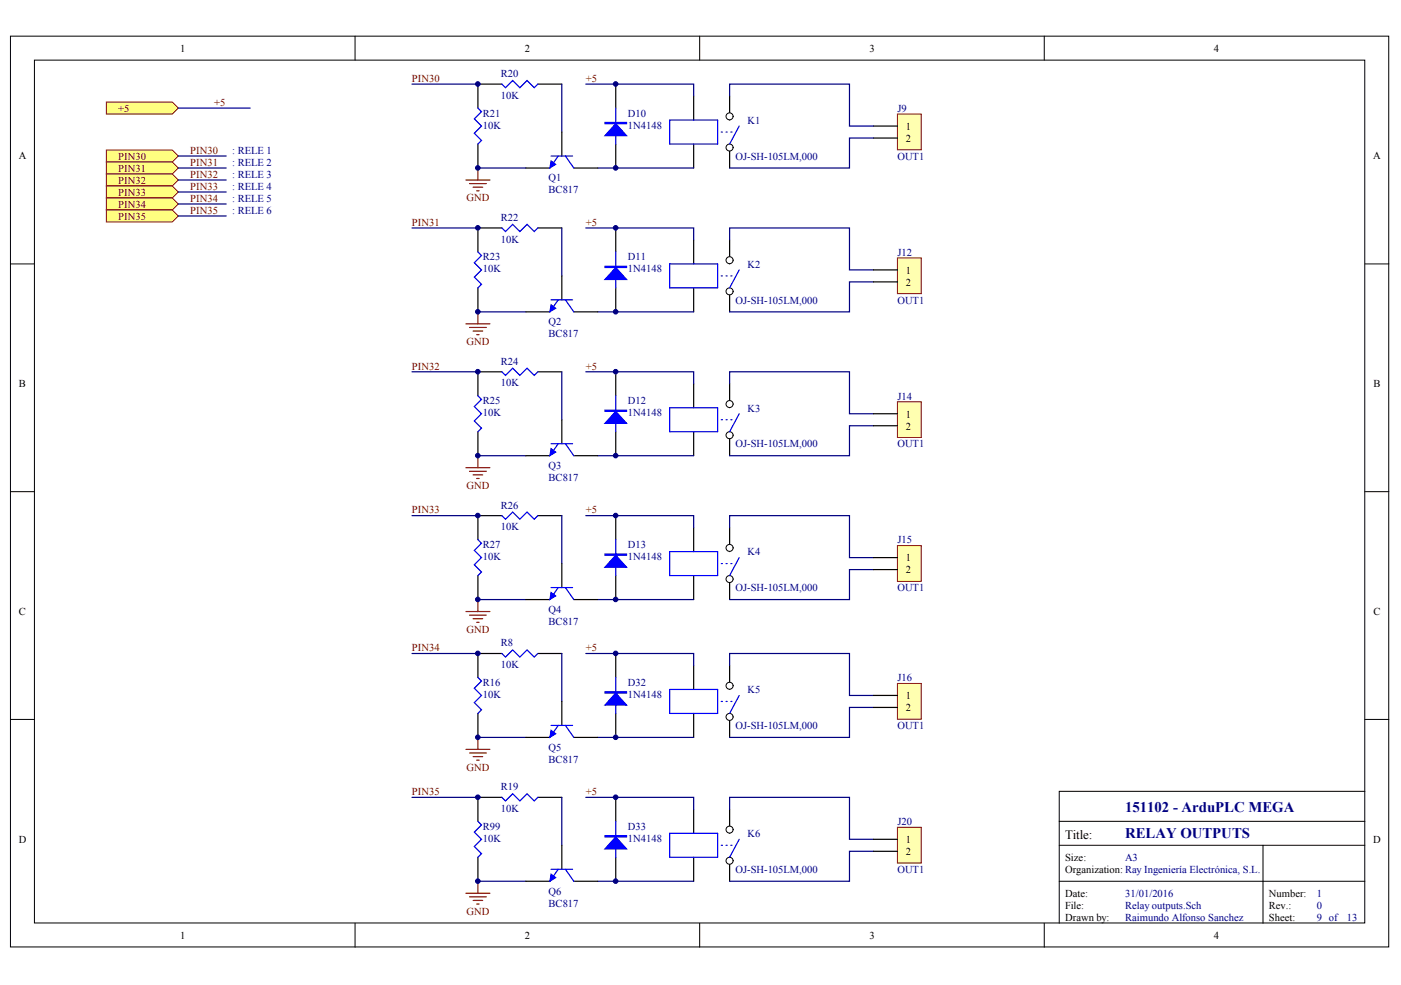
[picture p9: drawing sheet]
<svg xmlns="http://www.w3.org/2000/svg" width="289mm" height="203mm" viewBox="0 0 289 203" stroke-linecap="round" stroke-linejoin="round" font-family="sans-serif">
<defs><g id="words">
<g font-size="3" fill="#000080">
<text x="232" y="167.5">151102 - ArduPLC MEGA</text>
<text x="232" y="172.9">RELAY OUTPUTS</text>
</g>
<text font-size="2.6" x="219.7" y="173">Title:</text>
<g font-size="2.2">
<text x="37.2" y="10.7">1</text>
<text x="108.2" y="10.7">2</text>
<text x="179.3" y="10.7">3</text>
<text x="250.4" y="10.7">4</text>
<text x="186.8" y="26.8">1</text>
<text x="186.8" y="29.3">2</text>
<text x="3.9" y="32.9">A</text>
<text x="283.2" y="32.9">A</text>
<text x="186.8" y="56.5">1</text>
<text x="186.8" y="58.9">2</text>
<text x="3.9" y="79.9">B</text>
<text x="283.2" y="79.9">B</text>
<text x="186.8" y="86.1">1</text>
<text x="186.8" y="88.6">2</text>
<text x="186.8" y="115.8">1</text>
<text x="186.8" y="118.3">2</text>
<text x="3.9" y="126.9">C</text>
<text x="283.2" y="126.9">C</text>
<text x="186.8" y="144.2">1</text>
<text x="186.8" y="146.7">2</text>
<text x="3.9" y="173.8">D</text>
<text x="186.8" y="173.9">1</text>
<text x="283.2" y="173.8">D</text>
<text x="186.8" y="176.4">2</text>
<text x="219.7" y="177.6">Size:</text>
<text x="219.7" y="180.1">Organization: Ray Ingeniería Electrónica, S.L.</text>
<text x="219.7" y="185">Date:</text>
<text x="261.7" y="185">Number:</text>
<text x="219.7" y="187.5">File:</text>
<text x="219.7" y="190">Drawn by:</text>
<text x="261.7" y="190">Sheet:</text>
<text x="261.7" y="187.5">Rev.:</text>
<text x="37.2" y="193.7">1</text>
<text x="108.2" y="193.7">2</text>
<text x="179.3" y="193.7">3</text>
<text x="250.4" y="193.7">4</text>
</g>
<g font-size="2.2" fill="#800000">
<text x="85" y="16.9">PIN30</text>
<text x="120.8" y="16.9">+5</text>
<text x="24.4" y="23.1">+5</text>
<text x="44.2" y="21.8">+5</text>
<text x="24.4" y="33">PIN30</text>
<text x="24.4" y="35.4">PIN31</text>
<text x="39.2" y="31.7">PIN30</text>
<text x="39.2" y="34.2">PIN31</text>
<text x="24.4" y="37.9">PIN32</text>
<text x="24.4" y="40.4">PIN33</text>
<text x="39.2" y="39.1">PIN33</text>
<text x="39.2" y="36.7">PIN32</text>
<text x="39.2" y="41.6">PIN34</text>
<text x="96.2" y="41.5">GND</text>
<text x="24.4" y="42.9">PIN34</text>
<text x="24.4" y="45.3">PIN35</text>
<text x="39.2" y="44.1">PIN35</text>
<text x="85" y="46.6">PIN31</text>
<text x="120.8" y="46.6">+5</text>
<text x="96.2" y="71.2">GND</text>
<text x="85" y="76.2">PIN32</text>
<text x="120.8" y="76.2">+5</text>
<text x="96.2" y="100.9">GND</text>
<text x="85" y="105.9">PIN33</text>
<text x="120.8" y="105.9">+5</text>
<text x="96.2" y="130.6">GND</text>
<text x="85" y="134.4">PIN34</text>
<text x="120.8" y="134.4">+5</text>
<text x="96.2" y="159">GND</text>
<text x="85" y="164">PIN35</text>
<text x="120.8" y="164">+5</text>
<text x="96.2" y="188.7">GND</text>
</g>
<g font-size="2.2" fill="#000080">
<text x="103.3" y="15.9">R20</text>
<text x="103.3" y="20.4">10K</text>
<text x="185.1" y="23.1">J9</text>
<text x="99.5" y="24.1">R21</text>
<text x="99.5" y="26.5">10K</text>
<text x="129.5" y="24.1">D10</text>
<text x="129.5" y="26.5">1N4148</text>
<text x="154.2" y="25.5">K1</text>
<text x="47.9" y="31.7">: RELE 1</text>
<text x="47.9" y="34.2">: RELE 2</text>
<text x="151.7" y="33">OJ-SH-105LM,000</text>
<text x="185.1" y="33">OUT1</text>
<text x="47.9" y="36.7">: RELE 3</text>
<text x="47.9" y="39.1">: RELE 4</text>
<text x="47.9" y="41.6">: RELE 5</text>
<text x="113.1" y="37.4">Q1</text>
<text x="113.1" y="39.9">BC817</text>
<text x="47.9" y="44.1">: RELE 6</text>
<text x="103.3" y="45.6">R22</text>
<text x="99.5" y="53.7">R23</text>
<text x="103.3" y="50">10K</text>
<text x="129.5" y="53.7">D11</text>
<text x="185.1" y="52.7">J12</text>
<text x="99.5" y="56.2">10K</text>
<text x="129.5" y="56.2">1N4148</text>
<text x="154.2" y="55.2">K2</text>
<text x="151.7" y="62.6">OJ-SH-105LM,000</text>
<text x="185.1" y="62.6">OUT1</text>
<text x="113.1" y="67.1">Q2</text>
<text x="113.1" y="69.6">BC817</text>
<text x="103.3" y="75.3">R24</text>
<text x="99.5" y="83.4">R25</text>
<text x="103.3" y="79.7">10K</text>
<text x="129.5" y="83.4">D12</text>
<text x="185.1" y="82.4">J14</text>
<text x="99.5" y="85.9">10K</text>
<text x="129.5" y="85.9">1N4148</text>
<text x="154.2" y="84.9">K3</text>
<text x="151.7" y="92.3">OJ-SH-105LM,000</text>
<text x="185.1" y="92.3">OUT1</text>
<text x="113.1" y="96.8">Q3</text>
<text x="113.1" y="99.2">BC817</text>
<text x="103.3" y="104.9">R26</text>
<text x="99.5" y="113.1">R27</text>
<text x="103.3" y="109.4">10K</text>
<text x="129.5" y="113.1">D13</text>
<text x="185.1" y="112.1">J15</text>
<text x="99.5" y="115.6">10K</text>
<text x="129.5" y="115.6">1N4148</text>
<text x="154.2" y="114.6">K4</text>
<text x="151.7" y="122">OJ-SH-105LM,000</text>
<text x="185.1" y="122">OUT1</text>
<text x="113.1" y="126.4">Q4</text>
<text x="113.1" y="128.9">BC817</text>
<text x="103.3" y="133.4">R8</text>
<text x="103.3" y="137.8">10K</text>
<text x="99.5" y="141.5">R16</text>
<text x="99.5" y="144">10K</text>
<text x="129.5" y="141.5">D32</text>
<text x="129.5" y="144">1N4148</text>
<text x="154.2" y="143">K5</text>
<text x="185.1" y="140.5">J16</text>
<text x="113.1" y="154.9">Q5</text>
<text x="151.7" y="150.4">OJ-SH-105LM,000</text>
<text x="185.1" y="150.4">OUT1</text>
<text x="113.1" y="157.4">BC817</text>
<text x="103.3" y="163">R19</text>
<text x="103.3" y="167.5">10K</text>
<text x="99.5" y="171.2">R99</text>
<text x="99.5" y="173.7">10K</text>
<text x="129.5" y="171.2">D33</text>
<text x="129.5" y="173.7">1N4148</text>
<text x="154.2" y="172.7">K6</text>
<text x="185.1" y="170.2">J20</text>
<text x="232" y="177.6">A3</text>
<text x="113.1" y="184.6">Q6</text>
<text x="151.7" y="180.1">OJ-SH-105LM,000</text>
<text x="185.1" y="180.1">OUT1</text>
<text x="232" y="185">31/01/2016</text>
<text x="271.6" y="185">1</text>
<text x="113.1" y="187">BC817</text>
<text x="232" y="187.5">Relay outputs.Sch</text>
<text x="232" y="190">Raimundo Alfonso Sanchez</text>
<text x="271.6" y="187.5">0</text>
<text x="271.6" y="190">9 of</text>
<text x="277.8" y="190">13</text>
</g>
</g></defs>
<g fill="#fff" stroke="#000" stroke-width=".21">
<path d="M2.2 7.5h284.2v187.9h-284.2z"/>
<path d="M7.1 12.4h274.4v178h-274.4z"/>
</g>
<g fill="none" stroke="#000" stroke-width=".21">
<path d="M73.2 7.5v4.9M144.3 7.5v4.9M215.4 7.5v4.9M2.2 54.4h4.9M281.5 54.4h4.9M2.2 101.4h4.9M281.5 101.4h4.9M2.2 148.4h4.9M281.5 148.4h4.9M218.4 174.4h63.1M281.5 169.4h-63.1v21.1M73.2 190.5v4.9"/>
<path d="M144.3 190.5v4.9M215.4 190.5v4.9M218.4 181.8h63.1M260.5 181.8v8.7"/>
</g>
<path d="M21.9 21.1h13.6l1.3 1.2-1.3 1.2h-13.6z" fill-rule="evenodd" fill="#ffff80" stroke="#800000" stroke-width=".21"/>
<path d="M36.8 22.3h14.8" fill="none" stroke="#000080" stroke-width=".25"/>
<path d="M260.5 174.4v7.4M281.5 163.3h-63.1v6.1" fill="none" stroke="#000" stroke-width=".21"/>
<path d="M21.9 31h13.6l1.3 1.2-1.3 1.2h-13.6z" fill-rule="evenodd" fill="#ffff80" stroke="#800000" stroke-width=".21"/>
<path d="M36.8 32.2h9.8" fill="none" stroke="#000080" stroke-width=".25"/>
<path d="M21.9 33.4h13.6l1.3 1.3-1.3 1.2h-13.6z" fill-rule="evenodd" fill="#ffff80" stroke="#800000" stroke-width=".21"/>
<path d="M36.8 34.7h9.8" fill="none" stroke="#000080" stroke-width=".25"/>
<g fill="#ffff80" stroke="#800000" stroke-width=".21">
<path d="M21.9 35.9h13.6l1.3 1.2-1.3 1.3h-13.6z" fill-rule="evenodd"/>
<path d="M21.9 38.4h13.6l1.3 1.2-1.3 1.2h-13.6z" fill-rule="evenodd"/>
</g>
<path d="M36.8 39.6h9.8" fill="none" stroke="#000080" stroke-width=".25"/>
<path d="M21.9 40.8h13.6l1.3 1.3-1.3 1.2h-13.6z" fill-rule="evenodd" fill="#ffff80" stroke="#800000" stroke-width=".21"/>
<path d="M36.8 42.1h9.8" fill="none" stroke="#000080" stroke-width=".25"/>
<path d="M21.9 43.3h13.6l1.3 1.3-1.3 1.2h-13.6z" fill-rule="evenodd" fill="#ffff80" stroke="#800000" stroke-width=".21"/>
<path d="M36.8 37.1h9.8M36.8 44.6h9.8" fill="none" stroke="#000080" stroke-width=".25"/>
<path d="M185.1 23.5h4.9v7.4h-4.9z" fill="#ffffb0" stroke="#800000" stroke-width=".21"/>
<path d="M127 17.4v4.9M127 29.7v5M150.5 29.7v5M180.1 26h5M180.1 28.5h5" fill="none" stroke="#000" stroke-width=".25"/>
<path d="M127 22.3v7.4" fill="none" stroke="#00f" stroke-width=".25"/>
<g fill="#00f" stroke="#00f" stroke-width=".25">
<path d="M127 25.5l2.2 2.5h-4.4z"/>
<path d="M124.8 25.3h4.4v.2h-4.4z" fill-rule="evenodd"/>
</g>
<circle cx="150.5" cy="30.4" r=".72" fill="#fff" stroke="#000" stroke-width=".21"/>
<path d="M150.5 19.8v5" fill="none" stroke="#000" stroke-width=".25"/>
<circle cx="150.5" cy="24" r=".72" fill="#fff" stroke="#000" stroke-width=".21"/>
<path d="M103.5 17.4h-4.9v4.9M110.9 17.4h5M143.1 19.8v5M98.6 29.7v5M143.1 29.7v5M127 47v5M127 59.4v4.9M150.5 59.4v4.9" fill="none" stroke="#000" stroke-width=".25"/>
<path d="M103.5 17.4l.7 .7 1.5-1.5 1.5 1.5 1.5-1.5 1.5 1.5 .7-.7M98.6 22.3l.7 .7-1.5 1.5 1.5 1.5-1.5 1.5 1.5 1.5-.7 .7M138.1 24.8h9.9v4.9h-9.9zM148.7 27.2h.3M149.7 27.2h.3M150.7 27.2h.3M152.4 26l-1.9 3.7M127 52v7.4" fill="none" stroke="#00f" stroke-width=".25"/>
<path d="M96.1 37.1h4.9M96.8 37.9h3.5M97.6 38.6h1.9M98.3 39.4h.5M98.6 34.7v2.4" fill="none" stroke="#800000" stroke-width=".25"/>
<path d="M85 17.4h13.6M115.9 17.4v9.8M120.8 17.4h22.3v2.4M98.6 34.7h9.8M123.3 34.7h19.8" fill="none" stroke="#000080" stroke-width=".25"/>
<g fill="#00f" stroke="#00f" stroke-width=".25">
<path d="M127 55.2l2.2 2.5h-4.4z"/>
<path d="M124.8 54.9h4.4v.3h-4.4z" fill-rule="evenodd"/>
</g>
<circle cx="150.5" cy="60.1" r=".72" fill="#fff" stroke="#000" stroke-width=".21"/>
<path d="M150.5 49.5v4.9" fill="none" stroke="#000" stroke-width=".25"/>
<circle cx="150.5" cy="53.7" r=".72" fill="#fff" stroke="#000" stroke-width=".21"/>
<path d="M98.6 59.4v4.9M103.5 47h-4.9v5M110.9 47h5M143.1 49.5v4.9M143.1 59.4v4.9M127 76.7v4.9M127 89.1v4.9M150.5 89.1v4.9" fill="none" stroke="#000" stroke-width=".25"/>
<path d="M98.6 52l.7 .7-1.5 1.5 1.5 1.5-1.5 1.5 1.5 1.4-.7 .8M103.5 47l.7 .8 1.5-1.5 1.5 1.5 1.5-1.5 1.5 1.5 .7-.8M138.1 54.4h9.9v5h-9.9zM148.7 56.9h.3M149.7 56.9h.3M150.7 56.9h.3M152.4 55.7l-1.9 3.7M127 81.6v7.5" fill="none" stroke="#00f" stroke-width=".25"/>
<path d="M96.1 66.8h4.9M96.8 67.6h3.5M97.6 68.3h1.9M98.3 69h.5M98.6 64.3v2.5" fill="none" stroke="#800000" stroke-width=".25"/>
<path d="M85 47h13.6M115.9 47v9.9M120.8 47h22.3v2.5M98.6 64.3h9.8M123.3 64.3h19.8" fill="none" stroke="#000080" stroke-width=".25"/>
<g fill="#00f" stroke="#00f" stroke-width=".25">
<path d="M127 84.9l2.2 2.4h-4.4z"/>
<path d="M124.8 84.6h4.4v.3h-4.4z" fill-rule="evenodd"/>
</g>
<circle cx="150.5" cy="89.8" r=".72" fill="#fff" stroke="#000" stroke-width=".21"/>
<path d="M150.5 79.2v4.9" fill="none" stroke="#000" stroke-width=".25"/>
<circle cx="150.5" cy="83.3" r=".72" fill="#fff" stroke="#000" stroke-width=".21"/>
<path d="M103.5 76.7h-4.9v4.9M110.9 76.7h5M143.1 79.2v4.9M98.6 89.1v4.9M143.1 89.1v4.9M127 106.4v4.9M127 118.7v5M150.5 118.7v5" fill="none" stroke="#000" stroke-width=".25"/>
<path d="M103.5 76.7l.7 .7 1.5-1.4 1.5 1.4 1.5-1.4 1.5 1.4 .7-.7M98.6 81.6l.7 .8-1.5 1.5 1.5 1.5-1.5 1.4 1.5 1.5-.7 .8M138.1 84.1h9.9v5h-9.9zM148.7 86.6h.3M149.7 86.6h.3M150.7 86.6h.3M152.4 85.4l-1.9 3.7M127 111.3v7.4" fill="none" stroke="#00f" stroke-width=".25"/>
<path d="M96.1 96.5h4.9M96.8 97.2h3.5M97.6 98h1.9M98.3 98.7h.5M98.6 94v2.5" fill="none" stroke="#800000" stroke-width=".25"/>
<path d="M85 76.7h13.6M115.9 76.7v9.9M120.8 76.7h22.3v2.5M98.6 94h9.8M123.3 94h19.8" fill="none" stroke="#000080" stroke-width=".25"/>
<g fill="#00f" stroke="#00f" stroke-width=".25">
<path d="M127 114.5l2.2 2.5h-4.4z"/>
<path d="M124.8 114.3h4.4v.2h-4.4z" fill-rule="evenodd"/>
</g>
<circle cx="150.5" cy="119.5" r=".72" fill="#fff" stroke="#000" stroke-width=".21"/>
<path d="M150.5 108.8v5" fill="none" stroke="#000" stroke-width=".25"/>
<circle cx="150.5" cy="113" r=".72" fill="#fff" stroke="#000" stroke-width=".21"/>
<g fill="none" stroke="#000" stroke-width=".25">
<path d="M108.4 34.7h5M115.9 27.2v5M118.3 34.7h5M115.9 56.9v5M108.4 64.3h5M118.3 64.3h5M108.4 94h5M115.9 86.6v4.9M118.3 94h5M98.6 118.7v5M103.5 106.4h-4.9v4.9M110.9 106.4h5"/>
<path d="M115.9 116.3v4.9M143.1 108.8v5M143.1 118.7v5M108.4 123.7h5M118.3 123.7h5M127 134.8v5M127 147.2v4.9M150.5 147.2v4.9"/>
</g>
<g fill="none" stroke="#00f" stroke-width=".25">
<path d="M113.6 32.2h4.5M115.1 32.2l-1.7 2.5M116.6 32.2l1.7 2.5M113.6 61.9h4.5M115.1 61.9l-1.7 2.4M116.6 61.9l1.7 2.4M113.6 91.5h4.5M115.1 91.5l-1.7 2.5M116.6 91.5l1.7 2.5M98.6 111.3l.7 .8-1.5 1.4 1.5 1.5-1.5 1.5 1.5 1.5-.7 .7M103.5 106.4l.7 .7 1.5-1.5 1.5 1.5 1.5-1.5 1.5 1.5 .7-.7M138.1 113.8h9.9v4.9h-9.9z"/>
<path d="M148.7 116.3h.3M149.7 116.3h.3M150.7 116.3h.3M152.4 115l-1.9 3.7M113.6 121.2h4.5M115.1 121.2l-1.7 2.5M116.6 121.2l1.7 2.5M127 139.8v7.4"/>
</g>
<path d="M96.1 126.2h4.9M96.8 126.9h3.5M97.6 127.6h1.9M98.3 128.4h.5M98.6 123.7v2.5" fill="none" stroke="#800000" stroke-width=".25"/>
<path d="M85 106.4h13.6M115.9 106.4v9.9M120.8 106.4h22.3v2.4M98.6 123.7h9.8M123.3 123.7h19.8" fill="none" stroke="#000080" stroke-width=".25"/>
<g fill="#00f" stroke="#00f" stroke-width=".21">
<path d="M113.6 33.2l1 .7-1.2 .8z"/>
<path d="M113.6 62.9l1 .7-1.2 .7z"/>
<path d="M113.6 92.5l1 .8-1.2 .7z"/>
<path d="M113.6 122.2l1 .7-1.2 .8z"/>
</g>
<g fill="#00f" stroke="#00f" stroke-width=".25">
<path d="M127 143l2.2 2.4h-4.4z"/>
<path d="M124.8 142.7h4.4v.3h-4.4z" fill-rule="evenodd"/>
</g>
<circle cx="150.5" cy="147.9" r=".72" fill="#fff" stroke="#000" stroke-width=".21"/>
<path d="M150.5 137.3v4.9" fill="none" stroke="#000" stroke-width=".25"/>
<circle cx="150.5" cy="141.5" r=".72" fill="#fff" stroke="#000" stroke-width=".21"/>
<path d="M103.5 134.8h-4.9v5M110.9 134.8h5M143.1 137.3v4.9M98.6 147.2v4.9M143.1 147.2v4.9M127 164.5v4.9M127 176.9v4.9M150.5 176.9v4.9" fill="none" stroke="#000" stroke-width=".25"/>
<path d="M98.6 139.8l.7 .7-1.5 1.5 1.5 1.5-1.5 1.5 1.5 1.4-.7 .8M103.5 134.8l.7 .8 1.5-1.5 1.5 1.5 1.5-1.5 1.5 1.5 .7-.8M138.1 142.2h9.9v5h-9.9zM148.7 144.7h.3M149.7 144.7h.3M150.7 144.7h.3M152.4 143.5l-1.9 3.7M127 169.4v7.5" fill="none" stroke="#00f" stroke-width=".25"/>
<path d="M96.1 154.6h4.9M96.8 155.3h3.5M97.6 156.1h1.9M98.3 156.8h.5M98.6 152.1v2.5" fill="none" stroke="#800000" stroke-width=".25"/>
<path d="M85 134.8h13.6M115.9 134.8v9.9M120.8 134.8h22.3v2.5M98.6 152.1h9.8M123.3 152.1h19.8" fill="none" stroke="#000080" stroke-width=".25"/>
<g fill="#00f" stroke="#00f" stroke-width=".25">
<path d="M127 172.6l2.2 2.5h-4.4z"/>
<path d="M124.8 172.4h4.4v.2h-4.4z" fill-rule="evenodd"/>
</g>
<circle cx="150.5" cy="177.6" r=".72" fill="#fff" stroke="#000" stroke-width=".21"/>
<path d="M150.5 167v4.9" fill="none" stroke="#000" stroke-width=".25"/>
<circle cx="150.5" cy="171.1" r=".72" fill="#fff" stroke="#000" stroke-width=".21"/>
<path d="M108.4 152.1h5M115.9 144.7v5M118.3 152.1h5M98.6 176.9v4.9M103.5 164.5h-4.9v4.9M110.9 164.5h5M115.9 174.4v4.9M143.1 167v4.9M143.1 176.9v4.9M108.4 181.8h5M118.3 181.8h5" fill="none" stroke="#000" stroke-width=".25"/>
<g fill="none" stroke="#00f" stroke-width=".25">
<path d="M113.6 149.7h4.5M115.1 149.7l-1.7 2.4M116.6 149.7l1.7 2.4M98.6 169.4l.7 .8-1.5 1.5 1.5 1.4-1.5 1.5 1.5 1.5-.7 .8M103.5 164.5l.7 .7 1.5-1.5 1.5 1.5 1.5-1.5 1.5 1.5 .7-.7M113.6 179.3h4.5M115.1 179.3l-1.7 2.5M116.6 179.3l1.7 2.5M138.1 171.9h9.9v5h-9.9zM148.7 174.4h.3M149.7 174.4h.3M150.7 174.4h.3"/>
<path d="M152.4 173.1l-1.9 3.8"/>
</g>
<path d="M96.1 184.3h4.9M96.8 185h3.5M97.6 185.8h1.9M98.3 186.5h.5M98.6 181.8v2.5" fill="none" stroke="#800000" stroke-width=".25"/>
<path d="M150.5 19.8v-2.4h24.7v8.6h4.9M180.1 28.5h-4.9v6.2h-24.7M150.5 49.5v-2.5h24.7v8.7h4.9M180.1 58.2h-4.9v6.1h-24.7M85 164.5h13.6M115.9 164.5v9.9M120.8 164.5h22.3v2.5M98.6 181.8h9.8M123.3 181.8h19.8" fill="none" stroke="#000080" stroke-width=".25"/>
<g fill="#00f" stroke="#00f" stroke-width=".21">
<path d="M113.6 150.6l1 .8-1.2 .7z"/>
<path d="M113.6 180.3l1 .8-1.2 .7z"/>
</g>
<path d="M185.1 53.2h4.9v7.4h-4.9z" fill="#ffffb0" stroke="#800000" stroke-width=".21"/>
<path d="M180.1 55.7h5M180.1 58.2h5" fill="none" stroke="#000" stroke-width=".25"/>
<path d="M150.5 79.2v-2.5h24.7v8.7h4.9M180.1 87.8h-4.9v6.2h-24.7" fill="none" stroke="#000080" stroke-width=".25"/>
<path d="M185.1 82.9h4.9v7.4h-4.9z" fill="#ffffb0" stroke="#800000" stroke-width=".21"/>
<path d="M180.1 85.4h5M180.1 87.8h5" fill="none" stroke="#000" stroke-width=".25"/>
<path d="M150.5 108.8v-2.4h24.7v8.6h4.9M180.1 117.5h-4.9v6.2h-24.7" fill="none" stroke="#000080" stroke-width=".25"/>
<path d="M185.1 112.6h4.9v7.3h-4.9z" fill="#ffffb0" stroke="#800000" stroke-width=".21"/>
<path d="M180.1 115h5M180.1 117.5h5" fill="none" stroke="#000" stroke-width=".25"/>
<path d="M150.5 137.3v-2.5h24.7v8.7h4.9M180.1 145.9h-4.9v6.2h-24.7" fill="none" stroke="#000080" stroke-width=".25"/>
<path d="M185.1 141h4.9v7.4h-4.9z" fill="#ffffb0" stroke="#800000" stroke-width=".21"/>
<path d="M180.1 143.5h5M180.1 145.9h5" fill="none" stroke="#000" stroke-width=".25"/>
<path d="M150.5 167v-2.5h24.7v8.6h4.9M180.1 175.6h-4.9v6.2h-24.7" fill="none" stroke="#000080" stroke-width=".25"/>
<path d="M185.1 170.7h4.9v7.3h-4.9z" fill="#ffffb0" stroke="#800000" stroke-width=".21"/>
<path d="M180.1 173.1h5M180.1 175.6h5" fill="none" stroke="#000" stroke-width=".25"/>
<g fill="#000080" stroke="#000080" stroke-width=".21">
<circle cx="98.5" cy="181.8" r=".47"/>
<circle cx="98.5" cy="164.5" r=".47"/>
<circle cx="98.5" cy="152.1" r=".47"/>
<circle cx="98.5" cy="134.8" r=".47"/>
<circle cx="98.5" cy="123.7" r=".47"/>
<circle cx="98.5" cy="106.4" r=".47"/>
<circle cx="98.5" cy="94" r=".47"/>
<circle cx="98.5" cy="76.7" r=".47"/>
<circle cx="98.5" cy="64.3" r=".47"/>
<circle cx="98.5" cy="47" r=".47"/>
<circle cx="98.5" cy="34.6" r=".47"/>
<circle cx="98.5" cy="17.3" r=".47"/>
<circle cx="127" cy="181.8" r=".47"/>
<circle cx="127" cy="164.5" r=".47"/>
<circle cx="127" cy="152.1" r=".47"/>
<circle cx="127" cy="134.8" r=".47"/>
<circle cx="127" cy="123.7" r=".47"/>
<circle cx="127" cy="106.4" r=".47"/>
<circle cx="127" cy="94" r=".47"/>
<circle cx="127" cy="76.7" r=".47"/>
<circle cx="127" cy="64.3" r=".47"/>
<circle cx="127" cy="47" r=".47"/>
<circle cx="127" cy="34.6" r=".47"/>
<circle cx="127" cy="17.3" r=".47"/>
</g>
<use href="#words"/>
</svg>
